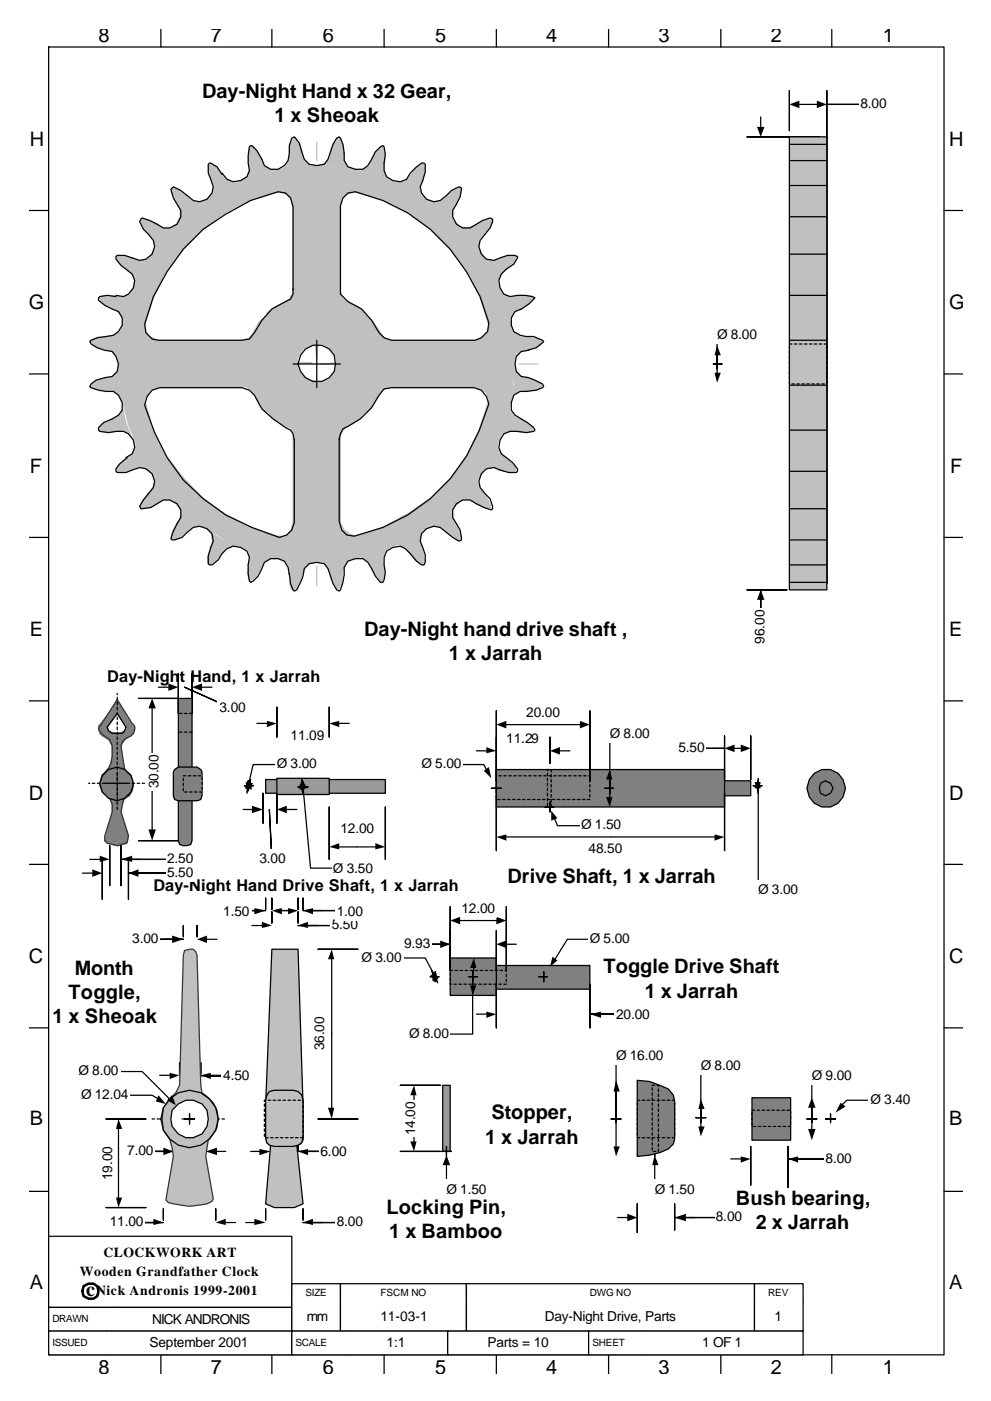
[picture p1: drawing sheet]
<svg xmlns="http://www.w3.org/2000/svg" width="210mm" height="297mm" viewBox="0 0 210 297" stroke-linecap="round" stroke-linejoin="round" font-family="sans-serif">
<defs><g id="words">
<g font-size="4.2">
<text x="20.9" y="8.9">8</text>
<text x="44.7" y="8.9">7</text>
<text x="68.5" y="8.9">6</text>
<text x="92.3" y="8.9">5</text>
<text x="115.9" y="8.9">4</text>
<text x="139.7" y="8.9">3</text>
<text x="163.5" y="8.9">2</text>
<text x="187.3" y="8.9">1</text>
<text x="42.9" y="20.8">Day-Night Hand x 32 Gear,</text>
<text x="58.2" y="25.8">1 x Sheoak</text>
<text x="6.3" y="30.9">H</text>
<text x="201.3" y="30.9">H</text>
<text x="6.1" y="65.5">G</text>
<text x="201.3" y="65.5">G</text>
<text x="6.3" y="100.2">F</text>
<text x="201.6" y="100.2">F</text>
<text x="6.3" y="134.8">E</text>
<text x="77.3" y="134.8">Day-Night hand drive shaft ,</text>
<text x="201.3" y="134.8">E</text>
<text x="95.2" y="139.9">1 x Jarrah</text>
<text x="6.1" y="169.5">D</text>
<text x="201.3" y="169.5">D</text>
<text x="107.7" y="187.2">Drive Shaft, 1 x Jarrah</text>
<text x="6.1" y="204.2">C</text>
<text x="15.9" y="206.8">Month</text>
<text x="128.1" y="206.3">Toggle Drive Shaft</text>
<text x="201.3" y="204.2">C</text>
<text x="14.6" y="211.8">Toggle,</text>
<text x="136.8" y="211.6">1 x Jarrah</text>
<text x="11.1" y="216.9">1 x Sheoak</text>
<text x="6.3" y="238.6">B</text>
<text x="104.2" y="237.2">Stopper,</text>
<text x="201.3" y="238.6">B</text>
<text x="102.9" y="242.5">1 x Jarrah</text>
<text x="82" y="257.4">Locking Pin,</text>
<text x="156.1" y="255.5">Bush bearing,</text>
<text x="82.5" y="262.4">1 x Bamboo</text>
<text x="160.3" y="260.5">2 x Jarrah</text>
<text x="6.3" y="273.2">A</text>
<text x="18.3" y="274.8">c</text>
<text x="201.3" y="273.2">A</text>
<text x="20.9" y="291.2">8</text>
<text x="44.7" y="291.2">7</text>
<text x="68.5" y="291.2">6</text>
<text x="92.3" y="291.2">5</text>
<text x="115.9" y="291.2">4</text>
<text x="139.7" y="291.2">3</text>
<text x="163.5" y="291.2">2</text>
<text x="187.3" y="291.2">1</text>
</g>
<g font-size="3.4">
<text x="22.8" y="144.6">Day-Night Hand, 1 x Jarrah</text>
<text x="32.5" y="188.8">Day-Night Hand Drive Shaft, 1 x Jarrah</text>
</g>
<g font-size="2.9">
<text x="182.6" y="22.9">8.00</text>
<text x="152.1" y="71.9">Ø 8.00</text>
<text x="162.2" y="136.4" transform="rotate(-90 162.2 136.4)">96.00</text>
<text x="46.6" y="151">3.00</text>
<text x="111.7" y="152">20.00</text>
<text x="61.6" y="156.8">11.09</text>
<text x="107.4" y="157.6">11.29</text>
<text x="129.4" y="156.5">Ø 8.00</text>
<text x="143.9" y="159.5">5.50</text>
<text x="33.6" y="167.1" transform="rotate(-90 33.6 167.1)">30.00</text>
<text x="58.7" y="162.9">Ø 3.00</text>
<text x="89.4" y="162.9">Ø 5.00</text>
<text x="72.2" y="176.7">12.00</text>
<text x="123.3" y="175.9">Ø 1.50</text>
<text x="35.5" y="183">2.50</text>
<text x="35.5" y="185.9">5.50</text>
<text x="55" y="183">3.00</text>
<text x="70.6" y="185.1">Ø 3.50</text>
<text x="124.9" y="180.9">48.50</text>
<text x="160.9" y="189.6">Ø 3.00</text>
<text x="47.4" y="194.1">1.50</text>
<text x="70.4" y="197">5.50</text>
<text x="71.4" y="194.1">1.00</text>
<text x="97.9" y="193.6">12.00</text>
<text x="28" y="199.9">3.00</text>
<text x="76.7" y="203.9">Ø 3.00</text>
<text x="85.7" y="201">9.93</text>
<text x="125.1" y="199.9">Ø 5.00</text>
<text x="86.8" y="220">Ø 8.00</text>
<text x="130.7" y="216.1">20.00</text>
<text x="16.7" y="228">Ø 8.00</text>
<text x="68.8" y="222.7" transform="rotate(-90 68.8 222.7)">36.00</text>
<text x="130.7" y="224.8">Ø 16.00</text>
<text x="148.7" y="226.9">Ø 8.00</text>
<text x="17.2" y="233">Ø 12.04</text>
<text x="47.4" y="229">4.50</text>
<text x="172.2" y="229">Ø 9.00</text>
<text x="184.7" y="234.1">Ø 3.40</text>
<text x="27" y="244.9">7.00</text>
<text x="68" y="245.2">6.00</text>
<text x="88.1" y="240.7" transform="rotate(-90 88.1 240.7)">14.00</text>
<text x="23.8" y="250.2" transform="rotate(-90 23.8 250.2)">19.00</text>
<text x="175.2" y="246.5">8.00</text>
<text x="94.7" y="253.1">Ø 1.50</text>
<text x="138.9" y="253.1">Ø 1.50</text>
<text x="23.3" y="260">11.00</text>
<text x="71.4" y="260">8.00</text>
<text x="151.9" y="258.9">8.00</text>
<text x="22" y="266.6">CLOCKWORK ART</text>
<text x="16.9" y="270.6">Wooden Grandfather Clock</text>
<text x="20.4" y="274.5">Nick Andronis 1999-2001</text>
<text x="32.3" y="280.6">NICK ANDRONIS</text>
<text x="65.1" y="280.1">mm</text>
<text x="80.7" y="280.1">11-03-1</text>
<text x="115.6" y="280.1">Day-Night Drive, Parts</text>
<text x="164.3" y="280.1">1</text>
<text x="31.7" y="285.7">September 2001</text>
<text x="82" y="285.7">1:1</text>
<text x="103.5" y="285.7">Parts = 10</text>
<text x="149" y="285.7">1 OF 1</text>
</g>
<g font-size="2.1">
<text x="64.8" y="274.8">SIZE</text>
<text x="80.7" y="274.8">FSCM NO</text>
<text x="125.1" y="274.8">DWG NO</text>
<text x="163" y="274.8">REV</text>
<text x="11.1" y="280.4">DRAWN</text>
<text x="11.1" y="285.4">ISSUED</text>
<text x="62.7" y="285.4">SCALE</text>
<text x="125.7" y="285.4">SHEET</text>
</g>
</g></defs>
<path d="M36.8 241.2v2.7zM43.7 241.2v2.7zM29.6 244.1h7.2z" fill-rule="evenodd" fill="#c0c0c0"/>
<path d="M32.5 244.1h2.2M36.8 241.2v2.7v-2.7M36.8 244.1h-7.2h7.2M43.7 241.2v2.7v-2.7M45.8 244.1h2.1" fill="none" stroke="#000" stroke-width=".26"/>
<path d="M34.7 243.3l2.1 .8-2.1 .8zM43.7 244.1l2.3-.8v1.6z" fill="#000"/>
<path d="M26.7 242h6.1v4h-6.1z" fill-rule="evenodd" fill="#fff"/>
<path d="M38.1 225.3v2.4zM42.6 225.3v2.4zM40.2 228l9.8 .2z" fill-rule="evenodd" fill="#c0c0c0"/>
<path d="M33.9 228h2.1M38.1 225.3v2.4v-2.4M40.2 228l9.8 .2-9.8-.2M42.6 225.3v2.4v-2.4M44.4 228h2.4" fill="none" stroke="#000" stroke-width=".26"/>
<path d="M36 227.5l2.1 .5-2.1 .8zM42.6 228l2.1-.5v1.3z" fill="#000"/>
<path d="M46.8 226.1h6.4v4h-6.4z" fill-rule="evenodd" fill="#fff"/>
<g fill="none" stroke="#000" stroke-width=".26">
<path d="M32.3 237.2h.5M33.3 237.2h.6M34.4 237.2h.5M35.5 237.2h.5M36.5 237.2h.5M37.6 237.2h.5M38.6 237.2h.6M39.7 237.2h.5M40.7 237.2h.6M41.8 237.2h.5M42.9 237.2h.5M43.9 237.2h.5"/>
<path d="M45 237.2h.5M46 237.2h.6M47.1 237.2h.5"/>
</g>
<path d="M200.3 252.6h4z" fill="#fff"/>
<g fill="none" stroke="#000" stroke-width=".26">
<path d="M10.3 10h190v277.2h-190zM34.1 6.2v3.8M57.7 6.2v3.8M81.5 6.2v3.8M105.3 6.2v3.8M129.1 6.2v3.8M152.9 6.2v3.8M176.5 6.2v3.8M6.3 44.6h4M200.3 44.6h4M6.3 79.3h4M200.3 79.3h4"/>
<path d="M6.3 113.9h4M200.3 113.9h4M6.3 148.6h4M200.3 148.6h4M6.3 183.3h4M200.3 183.3h4M6.3 217.9h4M200.3 217.9h4M6.3 252.6h4M200.3 252.6h4M34.1 287.2v4.1M57.7 287.2v4.1"/>
<path d="M81.5 287.2v4.1M105.3 287.2v4.1M129.1 287.2v4.1M152.9 287.2v4.1M176.5 287.2v4.1"/>
</g>
<path d="M10.3 262.1h51.6v15.1h-51.6z" fill-rule="evenodd" fill="#fff" stroke="#000" stroke-width=".26"/>
<path d="M61.9 272.2h10.3v3.9h-10.3z" fill-rule="evenodd" fill="#fff"/>
<path d="M61.9 276.1v-3.9h10.3v3.9" fill="none" stroke="#000" stroke-width=".26"/>
<path d="M72.2 272.2h26.8v3.9h-26.8z" fill-rule="evenodd" fill="#fff"/>
<path d="M72.2 276.1v-3.9h26.8v3.9" fill="none" stroke="#000" stroke-width=".26"/>
<path d="M99 272.2h61.1v3.9h-61.1z" fill-rule="evenodd" fill="#fff"/>
<path d="M99 276.1v-3.9h61.1v3.9" fill="none" stroke="#000" stroke-width=".26"/>
<path d="M160.1 272.2h10.3v3.9h-10.3z" fill-rule="evenodd" fill="#fff"/>
<path d="M160.1 276.1v-3.9h10.3v3.9" fill="none" stroke="#000" stroke-width=".26"/>
<path d="M10.3 277.2h13.5v5h-13.5z" fill-rule="evenodd" fill="#fff"/>
<path d="M23.8 277.2h-13.5v5h13.5" fill="none" stroke="#000" stroke-width=".26"/>
<path d="M23.8 277.2h38.1v5h-38.1z" fill-rule="evenodd" fill="#fff"/>
<path d="M23.8 277.2h38.1v5h-38.1" fill="none" stroke="#000" stroke-width=".26"/>
<path d="M61.9 276.1h10.3v6.1h-10.3z" fill-rule="evenodd" fill="#fff"/>
<path d="M61.9 276.1v6.1h10.3v-6.1" fill="none" stroke="#000" stroke-width=".26"/>
<path d="M72.2 276.1h26.8v6.1h-26.8z" fill-rule="evenodd" fill="#fff"/>
<path d="M72.2 276.1v6.1h26.8v-6.1" fill="none" stroke="#000" stroke-width=".26"/>
<path d="M99 276.1h61.1v6.1h-61.1z" fill-rule="evenodd" fill="#fff"/>
<path d="M99 276.1v6.1h61.1v-6.1" fill="none" stroke="#000" stroke-width=".26"/>
<path d="M160.1 276.1h10.3v6.1h-10.3z" fill-rule="evenodd" fill="#fff"/>
<path d="M160.1 276.1v6.1h10.3v-6.1" fill="none" stroke="#000" stroke-width=".26"/>
<path d="M10.3 282.2h12.5v5h-12.5z" fill-rule="evenodd" fill="#fff"/>
<path d="M22.8 282.2h-12.5v5h12.5" fill="none" stroke="#000" stroke-width=".26"/>
<path d="M22.8 282.2h39.1v5h-39.1z" fill-rule="evenodd" fill="#fff"/>
<path d="M22.8 282.2h39.1v5h-39.1" fill="none" stroke="#000" stroke-width=".26"/>
<path d="M61.9 282.2h11.4v5h-11.4z" fill-rule="evenodd" fill="#fff"/>
<path d="M73.3 282.2h-11.4v5h11.4" fill="none" stroke="#000" stroke-width=".26"/>
<path d="M73.3 282.2h21.7v5h-21.7z" fill-rule="evenodd" fill="#fff"/>
<path d="M73.3 282.2h21.7v5h-21.7" fill="none" stroke="#000" stroke-width=".26"/>
<path d="M95 282.2h29.9v5h-29.9z" fill-rule="evenodd" fill="#fff" stroke="#000" stroke-width=".26"/>
<path d="M124.9 282.2h11.4v5h-11.4z" fill-rule="evenodd" fill="#fff"/>
<path d="M136.3 282.2h-11.4v5h11.4" fill="none" stroke="#000" stroke-width=".26"/>
<path d="M136.3 282.2h34.1v5h-34.1z" fill-rule="evenodd" fill="#fff"/>
<path d="M136.3 282.2h34.1v5h-34.1" fill="none" stroke="#000" stroke-width=".26"/>
<path d="M93.9 230.1h1.6v14h-1.6z" fill-rule="evenodd" fill="#969696" stroke="#000" stroke-width=".26"/>
<path d="M93.7 244.1h2.1zM94.7 243.1v2.1z" fill-rule="evenodd" fill="#fff"/>
<path d="M93.7 244.1h2.1h-2.1M94.7 245.2v-2.1v2.1M94.7 246.8v5.3" fill="none" stroke="#000" stroke-width=".26"/>
<path d="M94.7 244.9l.8 2.1h-1.6z" fill="#000"/>
<g fill="#fff">
<path d="M94.5 249.9h9v4.3h-9z" fill-rule="evenodd"/>
<path d="M158.5 125.1h8.5zM158.5 29h15.3zM161.4 125.1v7.9z" fill-rule="evenodd"/>
</g>
<path d="M158.5 29h15.3h-15.3M161.4 24.8v2.4M158.5 125.1h8.5h-8.5M161.4 125.1v7.9v-7.9M161.4 127.2v2.1" fill="none" stroke="#000" stroke-width=".26"/>
<path d="M160.6 26.9h1.6l-.8 2.1zM161.4 125.1l.8 2.1h-1.6z" fill="#000"/>
<g fill="#fff">
<path d="M159.3 129h3.9v8h-3.9z" fill-rule="evenodd"/>
<path d="M167.5 19.2v8.5zM175.4 19.2v104.5zM175.4 22.1h10.1z" fill-rule="evenodd"/>
</g>
<path d="M167.5 19.2v8.5v-8.5M175.4 19.2v104.5v-104.5M169.3 22.1h4M175.4 22.1h10.1h-10.1" fill="none" stroke="#000" stroke-width=".26"/>
<path d="M167.5 22.1l2.1-.8v1.6zM173.3 21.3l2.1 .8-2.1 .8z" fill="#000"/>
<g fill="#fff">
<path d="M182.3 20h6.1v4h-6.1z" fill-rule="evenodd"/>
<path d="M151.3 77.2h1.9zM152.1 76.1v2.1z" fill-rule="evenodd"/>
</g>
<path d="M151.3 77.2h1.9h-1.9M152.1 78.2v-2.1v2.1M152.1 71.1v6.1v-2.1M152.1 77.2v2.1" fill="none" stroke="#000" stroke-width=".26"/>
<path d="M152.1 73.2l.8 2.1h-1.3zM151.6 79h1.3l-.8 2.1z" fill="#000"/>
<path d="M151.9 69h9.2v3.9h-9.2z" fill-rule="evenodd" fill="#fff"/>
<path d="M167.5 29h7.9v96.1h-7.9z" fill-rule="evenodd" fill="#c0c0c0" stroke="#000" stroke-width=".26"/>
<g fill="none" stroke="#000" stroke-width=".26">
<path d="M167.5 39.3h7.9M167.5 34h7.9M167.5 30.6h7.9M167.5 53.9h7.9M167.5 45.9h7.9M167.5 72.1h7.9M167.5 62.6h7.9M167.5 72.9h.5M167.5 73.5v.5M167.5 74.5v.6M167.5 75.6v.5M167.5 76.6v.6"/>
<path d="M167.5 77.7v.5M167.5 78.8v.5M167.5 79.8v.5M168.5 72.9h.6M169.6 72.9h.5M170.7 72.9h.5M171.7 72.9h.5M172.8 72.9h.5M173.8 72.9h.6M174.9 72.9h.5M175.4 73.5v.5M175.4 74.5v.6"/>
<path d="M175.4 75.6v.5M175.4 76.6v.6M175.4 77.7v.5M175.4 78.8v.5M175.4 79.8v.5M167.5 81.7h7.9M167.5 91.2h7.9M167.5 99.9h7.9M167.5 80.9v.5M168 81.4h.5M169.1 81.4h.5M170.1 81.4h.6"/>
<path d="M171.2 81.4h.5M172.2 81.4h.6M173.3 81.4h.5M174.4 81.4h.5M175.4 80.9v.5M167.5 107.9h7.9M167.5 114.5h7.9M167.5 119.8h7.9M167.5 123.5h7.9"/>
</g>
<g fill="#808080" stroke="#000" stroke-width=".26">
<path d="M153.2 165.5h6.1v3.2h-6.1z" fill-rule="evenodd"/>
<path d="M105.3 163.2h48.4v7.9h-48.4z" fill-rule="evenodd"/>
</g>
<g fill="none" stroke="#000" stroke-width=".26">
<path d="M116.2 164v.5M116.2 165v.5M116.2 166.1v.5M116.2 167.1v.6M116.2 168.2v.5M116.2 169.2v.6M116.2 170.3v.5M116.4 163.2h-.2v.2M116.9 170.6v.5h-.5M116.9 163.2v.5M116.9 164.2v.5M116.9 165.3v.5"/>
<path d="M116.9 166.3v.6M116.9 167.4v.5M116.9 168.5v.5M116.9 169.5v.5"/>
</g>
<path d="M105.3 150.7v15.1zM125.1 150.7v14.8z" fill-rule="evenodd" fill="#808080"/>
<path d="M105.3 150.7v15.1v-15.1M107.2 153.6h16.1M125.1 150.7v14.8v-14.8" fill="none" stroke="#000" stroke-width=".26"/>
<path d="M105.3 153.6l2.1-.8v1.6zM123 152.8l2.1 .8-2.1 .8z" fill="#000"/>
<g fill="#fff">
<path d="M111.4 149.1h7.7v4h-7.7z" fill-rule="evenodd"/>
<path d="M105.3 168.5v11.9zM153.7 168.2v12.2z" fill-rule="evenodd"/>
</g>
<path d="M107.2 177.4h44.7M105.3 180.4v-11.9v11.9M153.7 180.4v-12.2v12.2" fill="none" stroke="#000" stroke-width=".26"/>
<path d="M105.3 177.4l2.1-.5v1.3zM151.6 176.9l2.1 .5-2.1 .8z" fill="#000"/>
<path d="M124.6 178h7.7v3.9h-7.7z" fill-rule="evenodd" fill="#fff"/>
<path d="M153.7 156v9.3zM159.3 156v9.3zM146.8 158.7h6.9z" fill-rule="evenodd" fill="#808080"/>
<path d="M153.7 156v9.3v-9.3M153.7 158.7h-6.9h6.9M155.8 158.7h1.4M159.3 156v9.3v-9.3" fill="none" stroke="#000" stroke-width=".26"/>
<path d="M153.7 158.7l2.1-.8v1.6zM157.2 157.9l2.1 .8-2.1 .8z" fill="#000"/>
<path d="M143.7 156.5h6.1v4h-6.1z" fill-rule="evenodd" fill="#fff"/>
<path d="M128.3 167.1h1.9zM129.4 166.1v2.1z" fill-rule="evenodd" fill="#808080"/>
<path d="M129.4 155.5v11.6v-2.1M128.3 167.1h1.9h-1.9M129.4 168.2v-2.1v2.1M129.4 167.1v2.1" fill="none" stroke="#000" stroke-width=".26"/>
<path d="M129.4 163.2l.5 2.1h-1.3zM128.6 169h1.3l-.5 2.1z" fill="#000"/>
<g fill="#fff">
<path d="M128.9 153.4h9.2v4.2h-9.2z" fill-rule="evenodd"/>
<path d="M159.8 166.6h1.9zM160.9 165.5v2.2z" fill-rule="evenodd"/>
</g>
<path d="M159.8 166.6h1.9h-1.9M160.9 167.7v-2.2v2.2M160.9 168.2v-1.6v22.2M160.9 165v1.6" fill="none" stroke="#000" stroke-width=".26"/>
<path d="M160.9 165l.5 2.1h-1.3zM160.1 165.8h1.3l-.5 2.4z" fill="#000"/>
<g fill="#fff">
<path d="M160.3 186.7h9.3v4h-9.3z" fill-rule="evenodd"/>
<path d="M143.1 255.2v5.6zM135.2 255.2v6.1zM143.1 258.1h11.7z" fill-rule="evenodd"/>
</g>
<path d="M131 258.1h2.3M135.2 255.2v6.1v-6.1M143.1 255.2v5.6v-5.6M143.1 258.1h11.7h-11.7M145.3 258.1h2.1" fill="none" stroke="#000" stroke-width=".26"/>
<path d="M133.1 257.4l2.1 .7-2.1 .8zM143.1 258.1l2.4-.7v1.5z" fill="#000"/>
<g fill="#fff">
<path d="M151.6 256h6.4v4h-6.4z" fill-rule="evenodd"/>
<path d="M129.6 237.2h2.2zM130.7 236.2v1.8z" fill-rule="evenodd"/>
</g>
<path d="M129.6 237.2h2.2h-2.2M130.7 238v-1.8v1.8M130.7 224v13.2v-6M130.7 237.2v5.9" fill="none" stroke="#000" stroke-width=".26"/>
<path d="M130.7 229l.8 2.4h-1.3zM130.2 243.1h1.3l-.8 2.1z" fill="#000"/>
<path d="M130.4 221.9h10.9v4h-10.9z" fill-rule="evenodd" fill="#fff"/>
<path d="M147.6 237h2.2zM148.7 235.9v2.1z" fill-rule="evenodd" fill="#969696"/>
<path d="M147.6 237h2.2h-2.2M148.7 238v-2.1v2.1M148.7 226.1v10.9v-2.1M148.7 237v2.1" fill="none" stroke="#000" stroke-width=".26"/>
<path d="M148.7 233l.8 2.1h-1.3zM148.2 238.8h1.3l-.8 2.1z" fill="#000"/>
<g fill="#fff">
<path d="M148.4 224h9.3v4h-9.3z" fill-rule="evenodd"/>
<path d="M84.9 244.1h8.5zM84.9 230.1h8.5z" fill-rule="evenodd"/>
</g>
<path d="M84.9 230.1h8.5h-8.5M87.8 232.2v10.1M84.9 244.1h8.5h-8.5" fill="none" stroke="#000" stroke-width=".26"/>
<path d="M87.8 230.1l.6 2.1h-1.4zM87 242h1.4l-.6 2.1z" fill="#000"/>
<g fill="#fff">
<path d="M85.2 233.3h4v7.6h-4z" fill-rule="evenodd"/>
<path d="M138.1 244.1h1.9zM138.9 243.1v2.1z" fill-rule="evenodd"/>
</g>
<path d="M138.1 244.1h1.9h-1.9M138.9 245.2v-2.1v2.1M138.9 246.8v5.3" fill="none" stroke="#000" stroke-width=".26"/>
<path d="M138.9 244.9l.8 2.1h-1.3z" fill="#000"/>
<path d="M138.6 249.9h9.3v4.3h-9.3z" fill-rule="evenodd" fill="#fff"/>
<path d="M171.2 237.2h2.1zM172.2 236.2v1.8z" fill-rule="evenodd" fill="#969696"/>
<path d="M171.2 237.2h2.1h-2.1M172.2 238v-1.8v1.8M172.2 228.2v9v-2.6M172.2 237.2v2.4" fill="none" stroke="#000" stroke-width=".26"/>
<path d="M172.2 232.7l.8 2.2h-1.6zM171.4 239.4h1.6l-.8 2.3z" fill="#000"/>
<g fill="#fff">
<path d="M172 226.1h9v4h-9z" fill-rule="evenodd"/>
<path d="M175.2 237.2h2.1zM176.2 236.2v1.8z" fill-rule="evenodd"/>
</g>
<path d="M175.2 237.2h2.1h-2.1M176.2 238v-1.8v1.8M184.7 233.3h-5l-1.1 1" fill="none" stroke="#000" stroke-width=".26"/>
<path d="M178.3 233.8l1.1 .8-2.1 1.3z" fill="#000"/>
<g fill="#fff">
<path d="M184.1 231.2h9.3v3.9h-9.3z" fill-rule="evenodd"/>
<path d="M159.3 243.1v8.2zM167.2 243.1v8.7zM167.2 245.7h10.6z" fill-rule="evenodd"/>
</g>
<path d="M155 245.7h2.2M159.3 243.1v8.2v-8.2M167.2 243.1v8.7v-8.7M167.2 245.7h10.6h-10.6M169.3 245.7h2.1" fill="none" stroke="#000" stroke-width=".26"/>
<path d="M157.2 245.2l2.1 .5-2.1 .8zM167.2 245.7l2.1-.5v1.3z" fill="#000"/>
<path d="M174.9 243.6h6.1v4h-6.1z" fill-rule="evenodd" fill="#fff"/>
<path d="M159.5 232.7h8.2v9h-8.2z" fill-rule="evenodd" fill="#808080" stroke="#000" stroke-width=".26"/>
<g fill="none" stroke="#000" stroke-width=".26">
<path d="M159.5 235.9v.5M159.5 237v.5M159.5 238v.6M159.5 235.4h.6M159.8 238.8h.5M160.6 235.4h.5M160.9 238.8h.5M161.7 235.4h.5M161.9 238.8h.6M162.7 235.4h.5M163 238.8h.5M163.8 235.4h.5"/>
<path d="M164 238.8h.6M164.8 235.4h.6M165.1 238.8h.5M165.9 235.4h.5M166.2 238.8h.5M167 235.4h.5M167.2 238.8h.5M167.7 235.7v.5M167.7 236.7v.5M167.7 237.8v.5"/>
</g>
<path d="M135.2 229l2.6 .3 4 1.6 1.1 1.3 .2 1.3v8l-.2 1-1.1 1.1-1.8 .8-2.2 .5-2.6 .3z" fill-rule="evenodd" fill="#808080" stroke="#000" stroke-width=".26"/>
<g fill="none" stroke="#000" stroke-width=".26">
<path d="M105.3 164.5v.5M105.3 165.5v.6M105.3 166.6v.5M105.3 167.7v.5M105.3 168.7v.5M105.6 169.5h.5M105.8 164.5h.6M106.6 169.5h.6M106.9 164.5h.5M107.7 169.5h.5M107.9 164.5h.6M108.7 169.5h.6"/>
<path d="M109 164.5h.5M109.8 169.5h.5M110.1 164.5h.5M110.9 169.5h.5M111.1 164.5h.6M111.9 169.5h.5M112.2 164.5h.5M113 169.5h.5M113.2 164.5h.6M114 169.5h.6M114.3 164.5h.5M115.1 169.5h.5"/>
<path d="M115.4 164.5h.5M116.2 169.5h.5M116.4 164.5h.5M117.2 169.5h.5M117.5 164.5h.5M118.3 169.5h.5M118.5 164.5h.6M119.3 169.5h.6M119.6 164.5h.5M120.4 169.5h.5M120.6 164.5h.6M121.4 169.5h.6"/>
<path d="M121.7 164.5h.5M122.5 169.5h.5M122.8 164.5h.5M123.6 169.5h.5M123.8 164.5h.6M124.6 169.5h.5M124.9 164.5h.2v.2M125.1 165.3v.5M125.1 166.3v.6M125.1 167.4v.5M125.1 168.5v.5M135.2 233.3h.5"/>
<path d="M135.2 233.8v.5M135.2 234.9v.5M135.2 235.9v.5M135.2 237v.5M135.2 238v.6M135.2 239.1v.5M136.3 233.3h.5M137.3 233.3h.5M138.4 232.7v.6h.5M138.4 230.1h.5M138.4 230.6v.6M138.4 231.7v.5"/>
<path d="M138.4 233.8v.5M138.4 234.9v.5M138.4 235.9v.5M138.4 237v.5M138.4 238v.6M138.4 239.1v.5M139.4 233.3h.6M139.4 230.1h.3v.3M139.7 230.9v.5M139.7 232v.5M139.7 233v.5M139.7 234.1v.5"/>
<path d="M139.7 235.1v.6M139.7 236.2v.5M139.7 237.2v.6M139.7 238.3v.5M139.7 239.4v.5M140.5 233.3h.5M141.6 233.3h.5M142.6 233.3h.5M143.1 233.8v.5M143.1 234.9v.5M143.1 235.9v.5M143.1 237v.5"/>
<path d="M143.1 238v.6M143.1 239.1v.5M135.2 241.2h.5M135.2 240.2v.5M136.3 241.2h.5M137.3 241.2h.5M138.4 240.2v.5M138.4 242.3v.5M138.4 243.3v.6M138.6 244.1h.6M138.9 241.2h-.5v.5M139.4 241.2h.6"/>
<path d="M139.7 240.4v.5M139.7 241.5v.5M139.7 242.5v.6M139.7 243.6v.5M140.5 241.2h.5M141.6 241.2h.5M142.6 241.2h.5M143.1 240.2v.5"/>
</g>
<path d="M22.5 256h8.5zM22.5 237.2h8.5z" fill-rule="evenodd" fill="#fff"/>
<path d="M22.5 237.2h8.5h-8.5M25.1 239.1v15.1M22.5 256h8.5h-8.5" fill="none" stroke="#000" stroke-width=".26"/>
<path d="M25.1 237.2l.8 2.2h-1.3zM24.6 253.9h1.3l-.8 2.1z" fill="#000"/>
<path d="M20.6 242.8h4.3v7.7h-4.3z" fill-rule="evenodd" fill="#fff"/>
<path d="M34.7 256.3v2.4zM45.8 256.3v2.4zM27 259.2h7.7z" fill-rule="evenodd" fill="#c0c0c0"/>
<path d="M30.4 259.2h2.4M34.7 256.3v2.4v-2.4M34.7 259.2h-7.7h7.7M45.8 256.3v2.4v-2.4M47.6 259.2h2.4" fill="none" stroke="#000" stroke-width=".26"/>
<path d="M32.5 258.4l2.2 .8-2.2 .5zM45.8 259.2l2.1-.8v1.3z" fill="#000"/>
<path d="M23 257.1h7.7v4h-7.7z" fill-rule="evenodd" fill="#fff"/>
<path d="M39.2 237.2h2.1zM40.2 236.2v2.1z" fill-rule="evenodd" fill="#c0c0c0"/>
<path d="M27.3 232.2h5l1.3 .8M39.2 237.2h2.1h-2.1M40.2 238.3v-2.1v2.1" fill="none" stroke="#000" stroke-width=".26"/>
<path d="M33.6 232.2l1.6 1.9-2.1-.6z" fill="#000"/>
<path d="M16.9 230.1h10.6v4h-10.6z" fill-rule="evenodd" fill="#fff"/>
<path d="M56.4 256.3v2.4zM64.3 256.3v2.4zM64.3 259.2h10z" fill-rule="evenodd" fill="#c0c0c0"/>
<path d="M52.1 259.2h2.1M56.4 256.3v2.4v-2.4M64.3 256.3v2.4v-2.4M64.3 259.2h10h-10M66.1 259.2h2.4" fill="none" stroke="#000" stroke-width=".26"/>
<path d="M54 258.4l2.4 .8-2.4 .5zM64.3 259.2l2.1-.8v1.3z" fill="#000"/>
<path d="M71.2 257.1h6.3v4h-6.3z" fill-rule="evenodd" fill="#fff"/>
<path d="M57.7 193.3v2.4zM63.2 193.3v2.4zM63.2 196.2h10.1z" fill-rule="evenodd" fill="#c0c0c0"/>
<path d="M53.4 196.2h2.4M57.7 193.3v2.4v-2.4M63.2 193.3v2.4v-2.4M63.2 196.2h10.1h-10.1M65.1 196.2h2.4" fill="none" stroke="#000" stroke-width=".26"/>
<path d="M55.6 195.4l2.1 .8-2.1 .6zM63.2 196.2l2.2-.8v1.4z" fill="#000"/>
<g fill="#fff">
<path d="M70.1 194.1h6.4v4h-6.4z" fill-rule="evenodd"/>
<path d="M63.2 190.4v2.4zM64.3 190.4v2.4zM64.3 193.1h10z" fill-rule="evenodd"/>
</g>
<path d="M59 193.1h2.4M63.2 190.4v2.4v-2.4M64.3 190.4v2.4v-2.4M64.3 193.1h10h-10M66.1 193.1h2.4" fill="none" stroke="#000" stroke-width=".26"/>
<path d="M61.1 192.5l2.1 .6-2.1 .8zM64.3 193.1l2.1-.6v1.4z" fill="#000"/>
<g fill="#fff">
<path d="M71.2 190.9h6.3v4.3h-6.3z" fill-rule="evenodd"/>
<path d="M56.4 190.4v2.4zM57.7 190.4v2.4zM50.3 193.1h6.1z" fill-rule="evenodd"/>
</g>
<path d="M52.1 193.1h2.1M56.4 190.4v2.4v-2.4M56.4 193.1h-6.1h6.1M57.7 190.4v2.4v-2.4M59.8 193.1h2.1" fill="none" stroke="#000" stroke-width=".26"/>
<path d="M54 192.5l2.4 .6-2.4 .8zM57.7 193.1l2.1-.6v1.4z" fill="#000"/>
<path d="M47.1 190.9h6.3v4.3h-6.3z" fill-rule="evenodd" fill="#fff"/>
<path d="M67.5 237.2h8.4zM67.5 201.3h8.4z" fill-rule="evenodd" fill="#c0c0c0"/>
<path d="M67.5 201.3h8.4h-8.4M70.4 203.1v32M67.5 237.2h8.4h-8.4" fill="none" stroke="#000" stroke-width=".26"/>
<path d="M70.4 201.3l.5 2.1h-1.3zM69.6 234.9h1.3l-.5 2.3z" fill="#000"/>
<path d="M65.9 215.3h3.9v7.7h-3.9z" fill-rule="evenodd" fill="#fff"/>
<path d="M38.9 196.2v2.4zM41.8 196.2v2.4zM30.7 199.1h8.2z" fill-rule="evenodd" fill="#c0c0c0"/>
<path d="M34.7 199.1h2.1M38.9 196.2v2.4v-2.4M38.9 199.1h-8.2h8.2M41.8 196.2v2.4v-2.4M43.7 199.1h2.3" fill="none" stroke="#000" stroke-width=".26"/>
<path d="M36.5 198.3l2.4 .8-2.4 .8zM41.8 199.1l2.1-.8v1.6z" fill="#000"/>
<path d="M27.5 197h6.4v4h-6.4z" fill-rule="evenodd" fill="#fff"/>
<path d="M39.2 201.5l1-.2h.8l.5 .5 .3 .8 .8 27.5 .3 1.6a6.3 6.3 0 0 1 3.1 7.4l-.8 1.3-1 1.3-.5 3.5 1.5 9-.2 .5-1.1 .5a12.3 12.3 0 0 1-7.1 0l-1.1-.2-.5-.6 1.6-9.2-.3-1.9-.5-1.8-1.3-1.9-.3-2.4 .3-2.3 1.5-2.2 1.1-1 .8-1.6 .8-27.5z" fill-rule="evenodd" fill="#c0c0c0" stroke="#333" stroke-width=".26"/>
<circle cx="40.2" cy="237.2" r="6" fill="none" stroke="#000" stroke-width=".26"/>
<path d="M36.5 235.4a4.3 4.3 0 0 1 6.4-1.3l1 1.3 .3 1.8a3.8 3.8 0 0 1-2.1 3.7 3.8 3.8 0 0 1-4.3-.5l-1.3-1.6-.3-1.6z" fill-rule="evenodd" fill="#fff" stroke="#000" stroke-width=".26"/>
<path d="M38.6 237.2h.6M39.7 237.2h.5M40.7 237.2h.6" fill="none" stroke="#000" stroke-width=".26"/>
<path d="M39.2 237.2h2.1zM40.2 236.2v2.1z" fill-rule="evenodd" fill="#c0c0c0"/>
<path d="M25.1 227.2h5.1l5.8 5.8M39.2 237.2h2.1h-2.1M40.2 238.3v-2.1v2.1" fill="none" stroke="#000" stroke-width=".26"/>
<path d="M36.5 232.2l.8 2.1-1.8-1z" fill="#000"/>
<path d="M16.4 225.1h9.3v3.9h-9.3z" fill-rule="evenodd" fill="#fff"/>
<path d="M57.4 241.5v2.4zM63.2 241.5v2.4zM60.3 244.1h10.3z" fill-rule="evenodd" fill="#c0c0c0"/>
<path d="M53.2 244.1h2.1M57.4 241.5v2.4v-2.4M60.3 244.1h10.3h-10.3M63.2 241.5v2.4v-2.4M65.4 244.1h2.1" fill="none" stroke="#000" stroke-width=".26"/>
<path d="M55 243.6l2.4 .5-2.4 .8zM63.2 244.1l2.2-.5v1.3z" fill="#000"/>
<path d="M67.7 242h6.1v4.2h-6.1z" fill-rule="evenodd" fill="#fff"/>
<g fill="#c0c0c0" stroke="#000" stroke-width=".26">
<path d="M57.7 201.3h5.5l1.1 33v7.4l-.5 .8-.8 .3 1.3 12.4-1.9 .8h-4.2l-1.8-.8 1-12.4-.8-.5-.2-1.1v-6.9z" fill-rule="evenodd"/>
<path d="M57.1 231.4l1.1-.2h4l1 .2 .8 .8 .3 1.1v7.9l-.3 1.1-.8 .5-1 .3h-4l-1.1-.3-.5-.5-.2-1.1v-7.9l.2-1.1z" fill-rule="evenodd"/>
</g>
<g fill="none" stroke="#000" stroke-width=".26">
<path d="M56.1 234.1v.5M56.1 235.1v.6M56.1 236.2v.5M56.1 237.2v.6M56.1 238.3v.5M56.1 239.4v.5M56.4 233.3h-.3v.2M56.9 233.3h.5M57.9 233.3h.6M59 233.3h.5M60.1 233.3h.5M61.1 233.3h.5"/>
<path d="M62.2 233.3h.5M63.2 233.3h.6M64.3 233.3v.5M64.3 234.3v.6M64.3 235.4v.5M64.3 236.4v.6M64.3 237.5v.5M64.3 238.6v.5M64.3 239.6v.6M56.1 240.4v.5M56.4 241.2h.5M57.4 241.2h.5"/>
<path d="M58.5 241.2h.5M59.5 241.2h.6M60.6 241.2h.5M61.6 241.2h.6M62.7 241.2h.5M64.3 240.7v.5h-.5"/>
</g>
<g fill="#c0c0c0" stroke="#c0c0c0" stroke-width=".26">
<path d="M25.1 76.9h41h-3.1l-6.6 10.6-1.4-1.6-.8-1.9-.8-1.3-1.3-.8h-18.2l-2.2 1.1-1 1.8 1.6 5.9 2.6 5.5 3.7 4.8a37.4 37.4 0 0 0 20.4 12.7h1.6l1-1.1 .6-1.8v-19.3l-.6-.8-1-.3-2.4-1.3-1.6-2.1 6.4-10.6a4.1 4.1 0 0 0 4.2 4.5l-.3 38.3a42.1 42.1 0 0 1-41.2-35.7z" fill-rule="evenodd"/>
<path d="M37.6 47.3a40.8 40.8 0 0 1 23.3-11.7l6.6-.5-.3 41 .3-3.4-10.9-6.4 1.9-1.3 2.9-1.6 .8-1.3v-18.3l-.3-1.6-1-1-1.6-.5a35.1 35.1 0 0 0-20.4 12.1l-3.7 4.8-2.7 5.5-1.8 5.9 .3 1.3 .7 1 1.6 .8h18.3l1.3-.5 .8-1 1.3-2.4 2.1-1.6 10.6 6.3-1.8 .3-1.6 .8-1.1 1.6-.2 1.6-37.9-.3 .6-6.3 1.3-6.7 2.6-6 3.5-5.6z" fill-rule="evenodd"/>
<path d="M68 77.2l41-.3-.3 6.6a42.2 42.2 0 0 1-16.6 27.5l-5.8 3.5-6.1 2.6-6.4 1.6-6.6 .5-.3-37.8 1.9-.5 1.3-.8 1.1-1.6 .2-1.6 6.4 10.1-1.9 2.1-3.1 2.1-.6 1.3v18.5l.8 1.4 1.1 .8 1.3 .5 5.8-1.9 5.3-2.9a34.1 34.1 0 0 0 15.4-18.2l1.8-5.9-.5-1.5-1.1-.8-1.6-.6h-16.4l-1.8 .3-1.3 .5-1.9 3.2-1.3 1.6-6.4-10.6z" fill-rule="evenodd"/>
<path d="M66.9 35.1l6.7 .5 6.3 1.6 6.4 2.4a44 44 0 0 1 18.5 18.3l2.4 6 1.5 6.4 .6 6.6h-37.9l-.2-1.6-1.1-1.3-1.6-1.1-1.6-.2 10.4-6.1 1.8 1.6 2.4 3.4 1.3 .5h18.3l1.3-.8 1.1-1 .2-1.3-1.8-5.9-2.7-5.5a40.9 40.9 0 0 0-18.2-15.4l-5.9-1.5-1.5 .5-1.1 1-.3 1.4v18.2l.6 1.6 1.3 .8 1.8 .8 1.6 1.3-10.6 6.6 .3 3.2z" fill-rule="evenodd"/>
</g>
<g fill="#c0c0c0">
<path d="M71.2 29.5l.8-.5 .5 .5 .5 2.4v2.1l.8 1.4 1.6 .5-4.2-.5-4-.3 1.6-.5 1-1.1 .3-1.6z" fill-rule="evenodd"/>
<path d="M75.4 35.9h1.6l1.3-.8a5.9 5.9 0 0 1 2.9-4.2 7.6 7.6 0 0 1 .3 5.3l.5 1.3 1.1 .8-3.7-1.3z" fill-rule="evenodd"/>
<path d="M83.3 38.3l1.6 .2 1.4-.5 1-1.3 .8-1.3 1.9-.8 .2 .8v1l-1 3.2 .2 1.6 1.1 1-3.5-2.1z" fill-rule="evenodd"/>
<path d="M90.5 42.2l1.6 .6 1.3-.3 2.6-2.1 1.1-.5h.8v.8l-.3 1-1.6 2.9v1.6l.8 1.3-2.9-2.9z" fill-rule="evenodd"/>
<path d="M96.8 47.5l1.4 .6h1.5a8.9 8.9 0 0 1 4.8-1.6v.8l-.5 1-2.1 2.4-.3 1.6 .5 1.6-2.4-3.5z" fill-rule="evenodd"/>
<path d="M102.1 53.9l1.1 1 1.6 .3 2.9-1h1.3l.8 .2-.3 .8-.5 .8-2.6 2.1-.8 1.6 .2 1.3-1.6-3.7z" fill-rule="evenodd"/>
<path d="M105.8 61l1.1 1.4 1.6 .5 1.6-.3h2.6l.8 .5-.5 .8-1.9 1.4-1.8 .8-1.1 1.3v1.6l-.8-4z" fill-rule="evenodd"/>
<path d="M108.2 69l.8 1.3 1.3 1h1.6l1.6 .3 1.1 .3 .5 .5-.3 .8-1 .5-3.2 .8-1.3 1.1-.3 1.6v-4.3z" fill-rule="evenodd"/>
<path d="M109 77.2l.5 1.6 1.1 1 1.6 .3 1.6 .5 1 .5 .3 .8-.5 .6-1.1 .2-1.3 .3h-1.9l-1.6 1-.5 1.4 .8-4z" fill-rule="evenodd"/>
<path d="M108.2 85.4v1.6l1.1 1.3 1.3 .5 1.3 .8 1.1 .8 .2 .8-.8 .5h-2.1l-2.1-.2-1.6 .5-.8 1.3 1.4-4z" fill-rule="evenodd"/>
<path d="M105.8 93.3l-.2 1.6 .8 1.3 1.3 1.1 1.8 1.8v.8l-.5 .3h-1.1l-1.3-.3-1.8-.8-1.9 .3-1 1.1 2.3-3.5z" fill-rule="evenodd"/>
<path d="M101.9 100.5l-.6 1.5 .6 1.6 1 1.1 .8 1.3 .5 1.1v.8h-.7l-1.1-.3-2.9-1.6h-1.6l-1.3 .8 2.9-2.9z" fill-rule="evenodd"/>
<path d="M90.5 112.1l3.2-2.4 3.1-2.9-.8 1.6v1.3l1.6 2.9 .3 1.1-.3 .8h-.8l-3.4-2.7-1.6-.2z" fill-rule="evenodd"/>
<path d="M83.1 115.8l3.7-1.6 3.7-2.1-1.1 1.1-.2 1.5 .5 1.6 .5 2.7-.5 .8-1.6-.8-2.1-2.7-1.3-.8z" fill-rule="evenodd"/>
<path d="M75.1 118.4l4.3-1 3.7-1.6-1.3 1.1-.6 1.5 .6 3.2-.3 1.1-.5 .8-1.4-1.4-1.5-2.9-1.4-1z" fill-rule="evenodd"/>
<path d="M66.9 119h4.3l3.9-.8-1.3 .8-.8 1.3-.2 1.6v1.6l-.6 1-.5 .6-.5-.3-.6-1.1-1-3.1-1.1-1.4z" fill-rule="evenodd"/>
<path d="M59 118.4l4 .6 3.9 .2-1.3 .3-1 1.3-1.6 4-.8 .5-.6-.5-.2-1.1-.3-3.4-.8-1.3z" fill-rule="evenodd"/>
<path d="M51.1 115.8l3.7 1.6 4.2 .8-1.9 .2-1 .8-1.6 2.9-.8 .8-.8 .3-.5-1.6 .5-3.4-.5-1.6z" fill-rule="evenodd"/>
<path d="M43.7 112.1l3.4 2.1 4 1.6h-1.6l-1.6 .5-1.9 2.4-1 .8-.8 .3-.3-.8v-1.1l1.1-3.2-.3-1.5z" fill-rule="evenodd"/>
<path d="M37.3 106.8l6.4 5.3-1.4-.5-1.6 .2-2.3 2.1-1.1 .6h-.8l-.3-.8 .3-1.1 1.6-2.9 .3-1.6z" fill-rule="evenodd"/>
<path d="M32.3 100.5l2.4 3.4 2.6 2.9-1.3-.8h-1.6a6.3 6.3 0 0 1-4.8 1.9v-.8l.6-1.1 2.1-2.6 .5-1.6z" fill-rule="evenodd"/>
<path d="M28.3 93.3l1.9 3.7 2.1 3.5-1.3-1.1-1.6-.3-2.9 1.1h-1.4l-.5-.3v-.8l1.6-1.6 1.8-1.3 .6-1.6z" fill-rule="evenodd"/>
<path d="M25.9 85.4l.8 3.9 1.6 4-1-1.3-1.4-.5a7.1 7.1 0 0 1-5-.3l.3-.8 .8-.8 2.9-1.3 1-1.3z" fill-rule="evenodd"/>
<path d="M19.6 81.1l.8-.5 3.1-.8 1.4-1 .2-1.6 .3 3.9 .5 4.3-.8-1.6-1.3-.8h-1.6l-2.6-.5-.6-.6z" fill-rule="evenodd"/>
<path d="M19 72.4l.6-.5 1-.6 3.5-.2 1.3-.8 .5-1.3-.5 3.9-.3 4.3-.5-1.6-1.1-1.1-2.9-.8z" fill-rule="evenodd"/>
<path d="M20.9 63.1l.8-.5h2.4l1.8 .3 1.6-.5 .8-1.4-1.3 4-1.1 4v-1.6l-1-1.3-1.4-.8-1.3-.6z" fill-rule="evenodd"/>
<path d="M24.6 54.4l.8-.2h1.1l3.1 1 1.6-.3 1.1-1-2.1 3.4-1.9 3.7 .3-1.6-.6-1.3-2.6-2.1-.5-.8z" fill-rule="evenodd"/>
<path d="M29.9 46.5h.8l1 .2 3 1.6h1.5l1.4-.8-2.9 2.9-2.4 3.5 .5-1.6-.3-1.6-2.1-2.4-.5-1z" fill-rule="evenodd"/>
<path d="M36.5 39.9h.8l1.1 .5 2.3 2.1 1.6 .3 1.6-.6-3.4 2.4-3.2 2.9 .8-1.6v-1.5l-.8-1.4-1.1-2.3z" fill-rule="evenodd"/>
<path d="M44.4 34.6l.8 .2 .8 .6 2.2 2.6 1.5 .8 1.4-.3-3.7 1.6-3.5 2.1 1.1-1.3 .2-1.3-1-3.2v-1z" fill-rule="evenodd"/>
<path d="M53.2 30.9l.8 .2 1.3 2.1 .8 1.9 1.3 .8h1.6l-4 1.1-3.9 1.3 1.3-1.1 .5-1.3-.2-1.6v-2.6z" fill-rule="evenodd"/>
<path d="M62.4 29l1.4 1.6 .8 3.2 1 1 1.6 .6h-4.2l-4 .8 1.3-.8 .8-1.4 .3-1.5v-1.6z" fill-rule="evenodd"/>
</g>
<path d="M47.1 36.7l1.1 1.3 1.3 .5 1.6-.2 1.3-.8 .5-1.3-.2-1.6v-1.6l.2-1.9 .3-.2h.2l1.1 1 1.1 1.9a2.75 2.75 0 0 0 1.9 2.1 2.75 2.75 0 0 0 2.8-.8l.8-1.1 .3-1.5v-1.6l.5-1.6 .5-.3 1.1 1.3 1.1 3.5 1 1 1.6 .3 1.6-.3 .8-1 1-3.2 .8-1.3 .6-.3a6.8 6.8 0 0 1 1 5l.8 1.4 1.6 .5h1.6l1.1-.8 1.5-2.9 1.1-1.1 .5-.2 .3 .2 .3 1.6-.3 1.9v1.6l.5 1.3 1.3 .8 1.6 .2 1.4-.5 .7-1.3 1.1-1.1 1.3-1h.6l.2 .2v1.6l-.5 1.9a2.97 2.97 0 0 0 .9 4 2.97 2.97 0 0 0 4.1-.8l1.1-1.1 1.6-.8 .5 .3-.3 1.8-.8 1.6a3 3 0 0 0-.4 3.6 3 3 0 0 0 3.3 1.4l2.7-1.6 1.6-.5 .5 .3v.5l-.5 1.3-1.1 1.4a3 3 0 0 0-1.1 3.4 3 3 0 0 0 3 2.1l2.9-1h1.6l.5 .2v.3l-.8 1.3-1.6 1.1a3.3 3.3 0 0 0-.5 5.3l1.3 .5a8.2 8.2 0 0 1 5.3 .2l-1.3 1.4-1.6 1-1.3 .6-.8 1.3v1.6l.5 1.3 1.3 .8 1.4 .2h1.5l1.9 .8 .3 .3-1.6 1.3-1.9 .6M47.1 37l-1.1-1.6-1.3-.8h-.3l-.2 .2v1.9l.5 1.3a3 3 0 0 1-.8 4.2 3 3 0 0 1-4.2-.7l-1.3-1.1-1.6-.8-.6 .5 .6 1.9 1.6 2.6a3 3 0 0 1-3.7 3.7l-3-1.6-1.5-.5-.6 .8 .8 1.6 1.1 1.1a3 3 0 0 1 .8 4.2 3 3 0 0 1-4.3 .8l-1.5-.5h-1.6l-.3 .2v.5l1.1 1.4 1 .8a3.1 3.1 0 0 1 1.9 3.1 3.1 3.1 0 0 1-2.4 2.7l-1.6-.3M38.9 52.8l4.2-4.2 4.8-3.2 5.3-2.9 5.8-1.8 1.6 .2 1 1.1 .6 1.8v18.6l-.6 1-3.9 2.1-2.1 2.4-1.6 2.7-1.1 1.3-1.6 .2h-17.7l-1.3-.2-1.3-1.3-.3-1.9 1.8-5.8 3-5.3zM72.8 42l1-1.1 1.6-.2a37.2 37.2 0 0 1 23.6 16.9l2.9 5.3 1.8 5.5-.2 1.9-1.4 1.3-1.3 .5h-17.7l-1.6-.5-1.1-1-1.6-2.7-2.1-2.4-2.9-1.6-1.6-1.5v-18.8zM24.6 62.9l-1.8-.3-1.6 .3-.3 .2v.6l1.3 1 1.6 .8a2.75 2.75 0 0 1 2.2 2 2.75 2.75 0 0 1-.9 2.8l-1 .8-3.5 .5-1.3 .5-.3 .3 .3 .5 1.3 .8 1.6 .6 1.6 .2 .8 1.1 .5 1.6-.2 1.6-1.1 1-3.4 .8-1.1 .8-.3 .5a8.1 8.1 0 0 0 5.1 1.1l1 .8 .8 1.6v1.6l-.8 1-1.3 .8-1.8 .8-1.1 1.1v.5l.3 .3 1.8 .2 1.6-.2a3.2 3.2 0 0 1 3.3 1.2 3.2 3.2 0 0 1 .1 3.5l-1.3 .8M62.2 77.2h10M64.8 74a3.9 3.9 0 0 1 4.2-.5 3.9 3.9 0 0 1 2.2 3.7 3.9 3.9 0 0 1-3.1 3.7 3.9 3.9 0 0 1-4.3-2.1l-.6-1.6 .6-1.9zM67.2 72.1v10.1M112.2 74.3l-1.6 .2-1.1 1.1-.2 1.6 .2 1.6 1.1 1 1.6 .3 1.3 .5 1.6 .8 .3 .5-.3 .3-1.3 .5-3.5 .3-1.3 .8-.5 1.6v1.6l.8 1 2.6 1.6 1.3 1.1 .3 .5-.3 .3-1.5 .2-1.9-.2h-1.6l-1.3 .5-.8 1.3-.3 1.6 .6 1.3 2.3 1.9 1.1 1.3v.5l-.3 .3h-1.6l-3.1-1.1a3 3 0 0 0-3 2.1 3 3 0 0 0 1.1 3.5l1.1 1 .5 1.6v.6l-.3 .2-1.5-.5-1.6-.8a3 3 0 0 0-3.7-.5 3 3 0 0 0-1.4 3.4l1.6 2.7 .3 2.1-.5 .2-1.4-.8-1.3-1a3 3 0 0 0-3.5-1.2 3 3 0 0 0-2 3l1 3v1.5l-.2 .6h-.6l-1-.8-2.4-2.7-1.1-.5-1.6 .3-1.3 .8-.5 1.3v1.6l.3 1.6-.3 1.5-.3 .6h-.5l-1.1-1.4-1.5-2.9-1.1-.8h-1.6l-1.6 .6-.8 1.3a8.1 8.1 0 0 1-1 5l-.6-.2-.8-1.4-1-3.1-.8-1.1-1.6-.3-1.6 .3-1 1.1-.3 1.5-.5 1.4-.8 1.6-.6 .2-.2-.2-.6-1.4-.2-2.1M27 97l-1.6 1.3-.8 1.1v.5l.3 .3h1.8l1.3-.5a3 3 0 0 1 4.3 .8 3 3 0 0 1-.8 4.2l-1.1 1.3-.8 1.3 .3 .6 2.1-.3 2.7-1.6a3 3 0 0 1 3.7 3.7l-1.6 2.9-.6 1.6 .3 .3h.5l1.6-.6 1.1-1a3 3 0 0 1 3.5-1.2 3 3 0 0 1 2 3l-1 3.2v1.6l.2 .3h.6l1.3-1.1 .8-1.3a3.3 3.3 0 0 1 5.3-.5l.5 1.3-.2 1.6v1.8l.2 1.6 .3 .3 .5-.3 1.1-1.1 1.3-2.9 1.3-.8h1.6l1.3 .6 .8 1.3 .3 1.6M32.3 82.7l1.6-.5h17.4l1.6 .5 1.1 1.1 1.6 2.9 2.3 2.1 2.7 1.9 1 .5 .6 .8 .2 1.3v17.5l-.5 1.6-1 1-1.6 .5-5.9-2.1a37.4 37.4 0 0 1-17.9-14.8l-2.7-5.3-2.1-5.8 .5-1.9zM72.8 90.9a14 14 0 0 0 7.6-7.1l1.1-1.3 1.6-.3h17.4l1.6 .5 1.1 1.3 .5 1.6-2.1 5.9a36.8 36.8 0 0 1-26.5 22.2l-1.5-.3-1.1-1-.5-1.9v-17.5l.2-1z" fill="none" stroke="#000" stroke-width=".26"/>
<path d="M67.2 30.1v3.9M110.1 77.2h3.9M67.2 120v4.3" fill="none" stroke="#c0c0c0" stroke-width=".26"/>
<g fill="#969696" stroke="#000" stroke-width=".26">
<path d="M56.4 165.3h25.4v2.9h-25.4z" fill-rule="evenodd"/>
<path d="M58.7 165h11.1v3.5h-11.1z" fill-rule="evenodd"/>
</g>
<path d="M51.9 166.6h1.8zM52.7 165.5v2.2z" fill-rule="evenodd" fill="#fff"/>
<path d="M51.9 166.6h1.8h-1.8M52.7 167.7v-2.2v2.2M52.7 166.6l-.3 1.6M58.7 162.1h-5l-1 4.5 .5-1.3" fill="none" stroke="#000" stroke-width=".26"/>
<path d="M53.2 165.3l.2 2.1-1.5-.3zM52.1 165.8l1.6 .3-1.3 2.1z" fill="#000"/>
<g fill="#fff">
<path d="M58.5 160h9v4h-9z" fill-rule="evenodd"/>
<path d="M81.8 171.1v11.1zM69.8 171.1v11.1z" fill-rule="evenodd"/>
</g>
<path d="M71.7 179.6h8.2M69.8 182.2v-11.1v11.1M81.8 182.2v-11.1v11.1" fill="none" stroke="#000" stroke-width=".26"/>
<path d="M79.6 178.8l2.2 .8-2.2 .5zM69.8 179.6l2.2-.8v1.3z" fill="#000"/>
<g fill="#fff">
<path d="M72 173.7h7.6v4h-7.6z" fill-rule="evenodd"/>
<path d="M69.8 149.9v6.4zM58.7 149.9v6.4z" fill-rule="evenodd"/>
</g>
<path d="M54.5 153.4h2.1M58.7 156.3v-6.4v6.4M69.8 156.3v-6.4v6.4M71.7 153.4h2.4" fill="none" stroke="#000" stroke-width=".26"/>
<path d="M56.6 152.8l2.1 .6-2.1 .8zM69.8 153.4l2.2-.6v1.4z" fill="#000"/>
<g fill="#fff">
<path d="M61.4 153.9h7.9v4h-7.9z" fill-rule="evenodd"/>
<path d="M58.7 168.2v6.3zM55.8 168.2v6.3zM57.1 171.6l.6 10.6z" fill-rule="evenodd"/>
</g>
<path d="M51.6 171.6h2.1M55.8 174.5v-6.3v6.3M57.1 171.6l.6 10.6-.6-10.6M58.7 174.5v-6.3v6.3M60.6 171.6h2.4" fill="none" stroke="#000" stroke-width=".26"/>
<path d="M53.4 170.8l2.4 .8-2.4 .8zM58.7 171.6l2.2-.8v1.6z" fill="#000"/>
<g fill="#fff">
<path d="M54.5 180.1h6.4v4h-6.4z" fill-rule="evenodd"/>
<path d="M63.2 166.9h2.2zM64.3 165.8v2.1z" fill-rule="evenodd"/>
</g>
<path d="M63.2 166.9h2.2h-2.2M64 165l.3 1.9M64.3 167.9v-2.1v2.1M64.3 168.5v-1.6l1.6 17.2h4.7" fill="none" stroke="#000" stroke-width=".26"/>
<path d="M64 165l1.1 2.1-1.6 .3zM63.5 166.3h1.3l-.5 2.2z" fill="#000"/>
<path d="M70.4 181.9h9.2v4.3h-9.2z" fill-rule="evenodd" fill="#fff"/>
<g fill="#808080" stroke="#808080" stroke-width=".26">
<path d="M24.9 148.3v3l-2.1 2.9 .2 .8 .5 .2 1.4 .3v23.8l-2.1-.5-.6-.6 1.6-6v-1.6l-.5-1.4-1.3-1.3-.8-1.8 .5-1.9 1.3-1 .8-2.4v-2.7l-.8-1.3-1.3-.8-.5-.5-.3-.8v-.8l2.4-2.9z" fill-rule="evenodd"/>
<path d="M24.9 148.3l3.1 5.3 .6 .6-.3 1.3-.5 .5-1.3 .8-.8 1.3 .2 2.7 .6 2.4 1.3 1 .5 1.9-.3 1.3-.5 1.3-1 .5-.6 1.4-.2 1.6 1.6 5-.3 1.6-2.1 .5v-23.8l1.6-.5 .2-.8-1.8-2.9z" fill-rule="evenodd"/>
</g>
<path d="M24.9 148.3l3.1 5.1 .6 .5a2.21 2.21 0 0 1-1.9 2.6l-.8 .8-.2 .8 .8 5.1a3.5 3.5 0 0 1 1.8 3.2 3.5 3.5 0 0 1-2.1 3.1l-.5 2.7 1.6 5-.3 1.3-.3 .3-1.8 .5-2.1-.5-.6-.6v-1l1.6-5v-1.6l-.5-1.4-1.6-1.3-.5-1.6 .5-1.8a6.4 6.4 0 0 0 1.6-7.7l-1.9-1.3-.5-1.1z" fill="none" stroke="#333" stroke-width=".26"/>
<circle cx="24.7" cy="166.2" r="3.5" fill="#808080" stroke="#000" stroke-width=".26"/>
<g fill="none" stroke="#000" stroke-width=".26">
<path d="M24.9 151.3l1.8 2.9-.2 .8-.6 .5h-2.1l-.8-.5-.2-.8zM24.9 147v.3M24.9 147.8v.5M24.9 148.9v.5M24.9 149.9v.6M24.9 151v.5M24.9 152v.6M24.9 153.1v.5M24.9 154.2v.5M24.9 155.2v.6M24.9 156.3v.5M24.9 157.3v.6"/>
<path d="M24.9 158.4v.5M24.9 159.5v.5M18.8 166.1h.2M19.6 166.1h.5M20.6 166.1h.6M21.7 166.1h5.8M24.9 160.5v.5M24.9 161.6v.5M24.9 162.6v.6M24.9 163.7v.8M24.9 164.7v.8M24.9 165.8v.8"/>
<path d="M24.9 166.9v.8M24.9 167.9v.8M24.9 169v.5M24.9 170v.6M24.9 171.1v.5M28 166.1h.6M29.1 166.1h.5M30.2 166.1h.5"/>
</g>
<path d="M37.8 142.8v8.5zM40.7 142.8v8.5zM39.2 145.7l10 4.5z" fill-rule="evenodd" fill="#fff"/>
<path d="M33.6 145.7h2.1M37.8 142.8v8.5v-8.5M39.2 145.7l10 4.5-10-4.5M40.7 142.8v8.5v-8.5M42.9 145.7h2.1" fill="none" stroke="#000" stroke-width=".26"/>
<path d="M35.7 144.9l2.1 .8-2.1 .8zM40.7 145.7l2.2-.8v1.6z" fill="#000"/>
<g fill="#fff">
<path d="M46 148.1h6.4v3.9h-6.4z" fill-rule="evenodd"/>
<path d="M23.3 179.3v8.5zM25.7 179.3v8.5zM25.7 182.2h12.7z" fill-rule="evenodd"/>
</g>
<path d="M23.3 179.3v8.5v-8.5M25.7 179.3v8.5v-8.5M19 182.2h2.2M25.7 182.2h12.7h-12.7M27.8 182.2h2.1" fill="none" stroke="#000" stroke-width=".26"/>
<path d="M21.2 181.4l2.1 .8-2.1 .5zM25.7 182.2l2.3-.8v1.3z" fill="#000"/>
<g fill="#fff">
<path d="M35.2 180.1h6.1v4h-6.1z" fill-rule="evenodd"/>
<path d="M21.7 182.2v8.5zM27.3 182.2v8.5zM27.3 185.1h11.1z" fill-rule="evenodd"/>
</g>
<path d="M17.5 185.1h2.3M21.7 182.2v8.5v-8.5M27.3 182.2v8.5v-8.5M27.3 185.1h11.1h-11.1M29.4 185.1h2.1" fill="none" stroke="#000" stroke-width=".26"/>
<path d="M19.6 184.3l2.1 .8-2.1 .8zM27.3 185.1l2.1-.8v1.6z" fill="#000"/>
<g fill="#fff">
<path d="M35.2 183h6.1v4h-6.1z" fill-rule="evenodd"/>
<path d="M29.4 178.2h8.4zM29.4 148.1h8.4z" fill-rule="evenodd"/>
</g>
<path d="M29.4 148.1h8.4h-8.4M32.3 150.2v25.9M29.4 178.2h8.4h-8.4" fill="none" stroke="#000" stroke-width=".26"/>
<path d="M32.3 148.1l.8 2.1h-1.6zM31.5 175.9h1.6l-.8 2.3z" fill="#000"/>
<path d="M30.7 159.7h4v8h-4z" fill-rule="evenodd" fill="#fff"/>
<path d="M37.8 148.1h2.9v18h-2.9z" fill-rule="evenodd" fill="#808080" stroke="#000" stroke-width=".26"/>
<path d="M38.1 155.2h.5M38.1 151.3h.5M39.2 155.2h.5M39.2 151.3h.5M40.2 155.2h.5M40.2 151.3h.5" fill="none" stroke="#000" stroke-width=".26"/>
<g fill="#808080" stroke="#000" stroke-width=".26">
<path d="M38.1 166.6l.8-.3h.8l.8 .3 .2 .5v11.1l-.2 .8-.8 .3h-.8l-.8-.3-.3-.8v-11.1z" fill-rule="evenodd"/>
<path d="M37 163.2l.8-.6h4l.8 .6 .3 .5v5l-.3 .8-.8 .3h-4l-.8-.3-.2-.8v-5z" fill-rule="evenodd"/>
</g>
<path d="M38.9 164.5h4v3.4h-4z" fill-rule="evenodd" fill="#808080"/>
<g fill="none" stroke="#000" stroke-width=".26">
<path d="M38.9 165v.5M38.9 166.1v.5M38.9 167.1v.6M38.9 164.5h.5M39.2 167.9h.5M40 164.5h.5M40.2 167.9h.5M41 164.5h.5M41.3 167.9h.5M42.1 164.5h.5M42.3 167.9h.6M42.9 164.7v.6"/>
<path d="M42.9 165.8v.5M42.9 166.9v.5"/>
</g>
<g fill="#808080" stroke="#000" stroke-width=".26">
<path d="M105.3 204.7h19.8v5h-19.8z" fill-rule="evenodd"/>
<path d="M95.5 203.1h9.8v7.9h-9.8z" fill-rule="evenodd"/>
</g>
<g fill="none" stroke="#000" stroke-width=".26">
<path d="M95.5 208.4v.3h.3M95.5 206.3v.5M95.5 207.3v.6M95.5 205.8h.5M96.3 208.7h.5M96.6 205.8h.5M97.4 208.7h.5M97.6 205.8h.6M98.4 208.7h.6M98.7 205.8h.5M99.5 208.7h.5M99.7 205.8h.6"/>
<path d="M100.5 208.7h.6M100.8 205.8h.5M101.6 208.7h.5M101.9 205.8h.5M102.7 208.7h.5M102.9 205.8h.6M103.7 208.7h.5M104 205.8h.5M104.8 208.7h.5M105 205.8h.6M105.8 208.7h.6M106.1 205.8h.5"/>
<path d="M106.9 208.7h.5M107.2 205.8h.2v.2M107.4 206.6v.5M107.4 207.6v.5"/>
</g>
<g fill="#808080" stroke="#000" stroke-width=".26">
<path d="M174.1 166.1l1.1-.6 1 .6 .5 1-.5 1.1-1 .5-1.1-.5-.3-1.1z" fill-rule="evenodd"/>
<circle cx="175.3" cy="167.1" r="4.1"/>
</g>
<path d="M105.3 156.3v9.2zM116.7 156.3v5.5z" fill-rule="evenodd" fill="#fff"/>
<path d="M101.1 159.2h2.1M105.3 156.3v9.2v-9.2M116.7 156.3v5.5v-5.5M118.5 159.2h2.4" fill="none" stroke="#000" stroke-width=".26"/>
<path d="M103.2 158.4l2.1 .8-2.1 .5zM116.7 159.2l2.1-.8v1.6z" fill="#000"/>
<g fill="#fff">
<path d="M106.9 154.7h7.9v4h-7.9z" fill-rule="evenodd"/>
<path d="M115.6 171.1h1.9zM116.7 170v2.2z" fill-rule="evenodd"/>
</g>
<path d="M115.6 171.1h1.9h-1.9M116.7 172.2v-2.2v2.2M117.7 173.7l.6 1.4h5" fill="none" stroke="#000" stroke-width=".26"/>
<path d="M116.9 171.9l1.4 1.6-1.4 .5z" fill="#000"/>
<g fill="#fff">
<path d="M123 172.9h9v4h-9z" fill-rule="evenodd"/>
<path d="M95.5 197.3v8.5zM105.3 197.3v8.5zM88.4 200.2h7.1z" fill-rule="evenodd"/>
</g>
<path d="M95.5 197.3v8.5v-8.5M105.3 197.3v8.5v-8.5M91.3 200.2h2.1M95.5 200.2h-7.1h7.1M107.4 200.2h2.1" fill="none" stroke="#000" stroke-width=".26"/>
<path d="M93.4 199.4l2.1 .8-2.1 .8zM105.3 200.2l2.1-.8v1.6z" fill="#000"/>
<g fill="#fff">
<path d="M85.2 198.1h6.3v4h-6.3z" fill-rule="evenodd"/>
<path d="M105.3 208.7v9.2zM125.1 208.7v9.2zM125.1 215h9z" fill-rule="evenodd"/>
</g>
<path d="M101.1 215h2.1M105.3 217.9v-9.2v9.2M125.1 217.9v-9.2v9.2M125.1 215h9h-9M127.3 215h2.1" fill="none" stroke="#000" stroke-width=".26"/>
<path d="M103.2 214.5l2.1 .5-2.1 .8zM125.1 215l2.4-.5v1.3z" fill="#000"/>
<g fill="#fff">
<path d="M130.4 212.9h7.7v4.2h-7.7z" fill-rule="evenodd"/>
<path d="M95.5 192.3v13.5zM107.4 192.3v13.5z" fill-rule="evenodd"/>
</g>
<path d="M95.5 192.3v13.5v-13.5M97.4 195.2h8.2M107.4 192.3v13.5v-13.5" fill="none" stroke="#000" stroke-width=".26"/>
<path d="M95.5 195.2l2.1-.8v1.6zM105.3 194.4l2.1 .8-2.1 .8z" fill="#000"/>
<g fill="#fff">
<path d="M97.6 190.7h7.7v3.9h-7.7z" fill-rule="evenodd"/>
<path d="M91.3 207.1h1.8zM92.3 206v2.1z" fill-rule="evenodd"/>
</g>
<path d="M85.2 203.1h5l2.1 4-.8-1.3M91.3 207.1h1.8h-1.8M92.3 208.1v-2.1v2.1M92.3 207.1l.6 1.3" fill="none" stroke="#000" stroke-width=".26"/>
<path d="M91.5 205.8l1.6 1.5-1.3 .8zM91.3 206.8l1.3-.5 .3 2.1z" fill="#000"/>
<g fill="#fff">
<path d="M76.5 201h9.2v4h-9.2z" fill-rule="evenodd"/>
<path d="M114.3 207.1h1.9zM115.4 206v2.1z" fill-rule="evenodd"/>
</g>
<path d="M125.1 199.1h-4.7l-2.7 4.3M114.3 207.1h1.9h-1.9M115.4 208.1v-2.1v2.1" fill="none" stroke="#000" stroke-width=".26"/>
<path d="M117.2 202.8l1.1 .8-1.6 1.4z" fill="#000"/>
<path d="M124.9 197h9.2v4h-9.2z" fill-rule="evenodd" fill="#fff"/>
<path d="M99.5 207.1h1.8zM100.3 206v2.1z" fill-rule="evenodd" fill="#808080"/>
<path d="M99.5 207.1h1.8h-1.8M100.3 208.1v-2.1v2.1M100.3 209.2v-2.1v12.2h-5.1M100.5 205.2l-.2 1.9" fill="none" stroke="#000" stroke-width=".26"/>
<path d="M100.5 203.1l.6 2.1h-1.4zM99.7 208.9h1.4l-.8 2.1z" fill="#000"/>
<g fill="#fff">
<path d="M86.5 217.1h9v4h-9z" fill-rule="evenodd"/>
<path d="M104.2 167.1h2.2zM105.3 166.1v2.1z" fill-rule="evenodd"/>
</g>
<path d="M97.9 162.1h4.8l.5 1.1M104.2 167.1h2.2h-2.2M105.3 168.2v-2.1v2.1" fill="none" stroke="#000" stroke-width=".26"/>
<path d="M102.7 163.4l1-.8 .5 2.4z" fill="#000"/>
<path d="M88.9 160h9.3v4h-9.3z" fill-rule="evenodd" fill="#fff"/>
<path d="M17.7 272.7l1.1-.5h1l.8 .5 .3 1.1-.3 1-.8 .5h-1l-1.1-.5-.2-1z" fill="none" stroke="#000" stroke-width=".53"/>
<use href="#words"/>
</svg>
